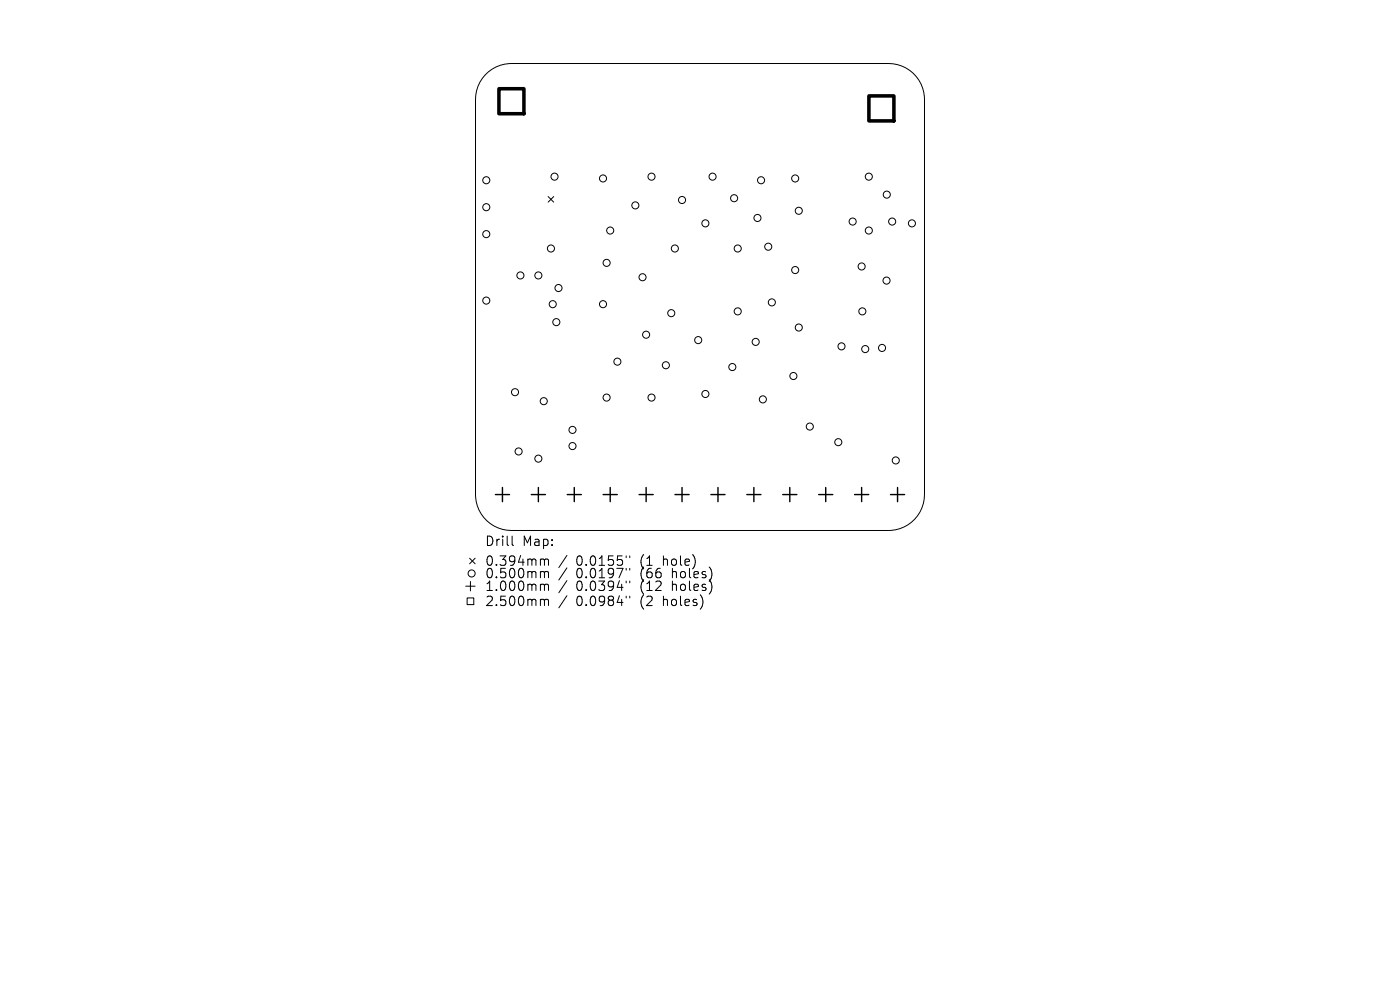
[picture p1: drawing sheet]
<svg xmlns="http://www.w3.org/2000/svg" width="297mm" height="210mm" viewBox="0 0 297 210" stroke-linecap="round" stroke-linejoin="round" font-family="sans-serif">
<defs><g id="words">
<g font-size="2.8">
<text x="102.8" y="116.1">Drill</text>
<text x="110.8" y="116.1">Map:</text>
<text x="102.8" y="120.3">0.394mm</text>
<text x="102.8" y="122.9">0.500mm</text>
<text x="102.8" y="125.6">1.000mm</text>
<text x="122.2" y="120.3">0.0155&quot;</text>
<text x="122.2" y="122.9">0.0197&quot;</text>
<text x="122.2" y="125.6">0.0394&quot;</text>
<text x="136" y="120.3">(1</text>
<text x="136" y="122.9">(66</text>
<text x="136" y="125.6">(12</text>
<text x="140.9" y="120.3">hole)</text>
<text x="142.8" y="122.9">holes)</text>
<text x="142.8" y="125.6">holes)</text>
<text x="102.8" y="128.8">2.500mm</text>
<text x="122.2" y="128.8">0.0984&quot;</text>
<text x="136" y="128.8">(2</text>
<text x="140.9" y="128.8">holes)</text>
</g>
</g></defs>
<g fill="none" stroke="#000" stroke-width=".21">
<path d="M102.9 15.9a7.6 7.6 0 0 1 5.6-2.4h80a7.6 7.6 0 0 1 7.6 7.6v83.8a7.6 7.6 0 0 1-7.6 7.6h-80a7.6 7.6 0 0 1-7.6-7.6v-83.8a7.6 7.6 0 0 1 2-5.2zM116.3 41.7l1.2 1.2M117.5 41.7l-1.2 1.2M99.6 118.4l1.2 1.2M100.8 118.4l-1.2 1.2M108.6 113.7v1.7l.3 .3M114.9 118.6l.5 .1 .1 .2M115.5 118.9l.3-.3 .5 .1 .1 1.2M115.5 118.9v1M120.3 117.8l-1.7 2.6M132.8 117.9v.4M133.6 117.9v.4"/>
<path d="M98.8 124.3h2M99.1 126.8h1.4v1.5h-1.4zM99.8 123.3v2M114.9 121.2l.5 .1 .1 .2M114.9 123.9h.3l.3 .3M114.9 127.1h.3l.3 .3M115.5 121.5v1.1M115.5 124.2v1.1M115.5 127.4v1.1M115.5 121.5l.3-.3 .5 .1 .1 1.3M115.5 124.2l.3-.3 .5 .1 .1 1.3M115.5 127.4l.3-.3 .5 .1 .1 1.3"/>
<path d="M120.3 120.5l-1.7 2.5M120.3 123.2l-1.7 2.5M120.3 126.4l-1.7 2.5M132.8 120.6v.3M132.8 123.3v.3M132.8 126.5v.3M133.6 120.6v.3M133.6 123.3v.3M133.6 126.5v.3"/>
<circle cx="103.2" cy="38.2" r=".75"/>
<circle cx="117.6" cy="37.5" r=".75"/>
<circle cx="127.9" cy="37.9" r=".75"/>
<circle cx="138.2" cy="37.5" r=".75"/>
<circle cx="151.2" cy="37.5" r=".75"/>
<circle cx="161.5" cy="38.2" r=".75"/>
<circle cx="168.7" cy="37.9" r=".75"/>
<circle cx="184.3" cy="37.5" r=".75"/>
<circle cx="103.2" cy="44" r=".75"/>
<circle cx="103.2" cy="49.7" r=".75"/>
<circle cx="110.4" cy="58.4" r=".75"/>
<circle cx="114.2" cy="58.4" r=".75"/>
<circle cx="116.9" cy="52.7" r=".75"/>
<circle cx="128.7" cy="55.8" r=".75"/>
<circle cx="129.5" cy="48.9" r=".75"/>
<circle cx="134.8" cy="43.6" r=".75"/>
<circle cx="136.3" cy="58.8" r=".75"/>
<circle cx="143.2" cy="52.7" r=".75"/>
<circle cx="144.7" cy="42.4" r=".75"/>
<circle cx="149.6" cy="47.4" r=".75"/>
<circle cx="155.7" cy="42" r=".75"/>
<circle cx="156.5" cy="52.7" r=".75"/>
<circle cx="160.7" cy="46.2" r=".75"/>
<circle cx="163" cy="52.3" r=".75"/>
<circle cx="168.7" cy="57.3" r=".75"/>
<circle cx="169.5" cy="44.7" r=".75"/>
<circle cx="180.9" cy="47" r=".75"/>
<circle cx="182.8" cy="56.5" r=".75"/>
<circle cx="184.3" cy="48.9" r=".75"/>
<circle cx="188.1" cy="59.5" r=".75"/>
<circle cx="188.1" cy="41.3" r=".75"/>
<circle cx="189.3" cy="47" r=".75"/>
<circle cx="193.5" cy="47.4" r=".75"/>
<circle cx="103.2" cy="63.8" r=".75"/>
<circle cx="117.3" cy="64.5" r=".75"/>
<circle cx="118" cy="68.3" r=".75"/>
<circle cx="118.5" cy="61.1" r=".75"/>
<circle cx="127.9" cy="64.5" r=".75"/>
<circle cx="131" cy="76.7" r=".75"/>
<circle cx="137.1" cy="71" r=".75"/>
<circle cx="141.3" cy="77.5" r=".75"/>
<circle cx="142.4" cy="66.4" r=".75"/>
<circle cx="148.1" cy="72.1" r=".75"/>
<circle cx="155.4" cy="77.9" r=".75"/>
<circle cx="156.5" cy="66" r=".75"/>
<circle cx="160.3" cy="72.5" r=".75"/>
<circle cx="163.7" cy="64.1" r=".75"/>
<circle cx="168.3" cy="79.8" r=".75"/>
<circle cx="169.5" cy="69.5" r=".75"/>
<circle cx="178.5" cy="73.5" r=".75"/>
<circle cx="182.9" cy="66" r=".75"/>
<circle cx="183.6" cy="74.1" r=".75"/>
<circle cx="187.1" cy="73.8" r=".75"/>
<circle cx="109.3" cy="83.2" r=".75"/>
<circle cx="110" cy="95.8" r=".75"/>
<circle cx="114.2" cy="97.3" r=".75"/>
<circle cx="115.4" cy="85.1" r=".75"/>
<circle cx="121.5" cy="94.6" r=".75"/>
<circle cx="121.5" cy="91.2" r=".75"/>
<circle cx="128.7" cy="84.3" r=".75"/>
<circle cx="138.2" cy="84.3" r=".75"/>
<circle cx="149.6" cy="83.6" r=".75"/>
<circle cx="161.8" cy="84.7" r=".75"/>
<circle cx="171.8" cy="90.5" r=".75"/>
<circle cx="177.8" cy="93.8" r=".75"/>
<circle cx="190" cy="97.7" r=".75"/>
<circle cx="100.1" cy="121.6" r=".75"/>
</g>
<g fill="none" stroke="#000" stroke-width=".3">
<path d="M105.1 104.9h3M106.6 103.4v3M112.7 104.9h3M114.2 103.4v3M120.3 104.9h3M121.8 103.4v3M128 104.9h3M129.5 103.4v3M135.6 104.9h3M137.1 103.4v3M143.2 104.9h3M144.7 103.4v3"/>
<path d="M150.8 104.9h3M152.3 103.4v3M158.4 104.9h3M159.9 103.4v3M166.1 104.9h3M167.6 103.4v3M173.7 104.9h3M175.2 103.4v3M181.3 104.9h3M182.8 103.4v3M188.9 104.9h3M190.4 103.4v3"/>
</g>
<path d="M105.8 18.8h5.3v5.3h-5.3zM184.3 20.3h5.3v5.3h-5.3z" fill="none" stroke="#000" stroke-width=".75"/>
<use href="#words"/>
</svg>
